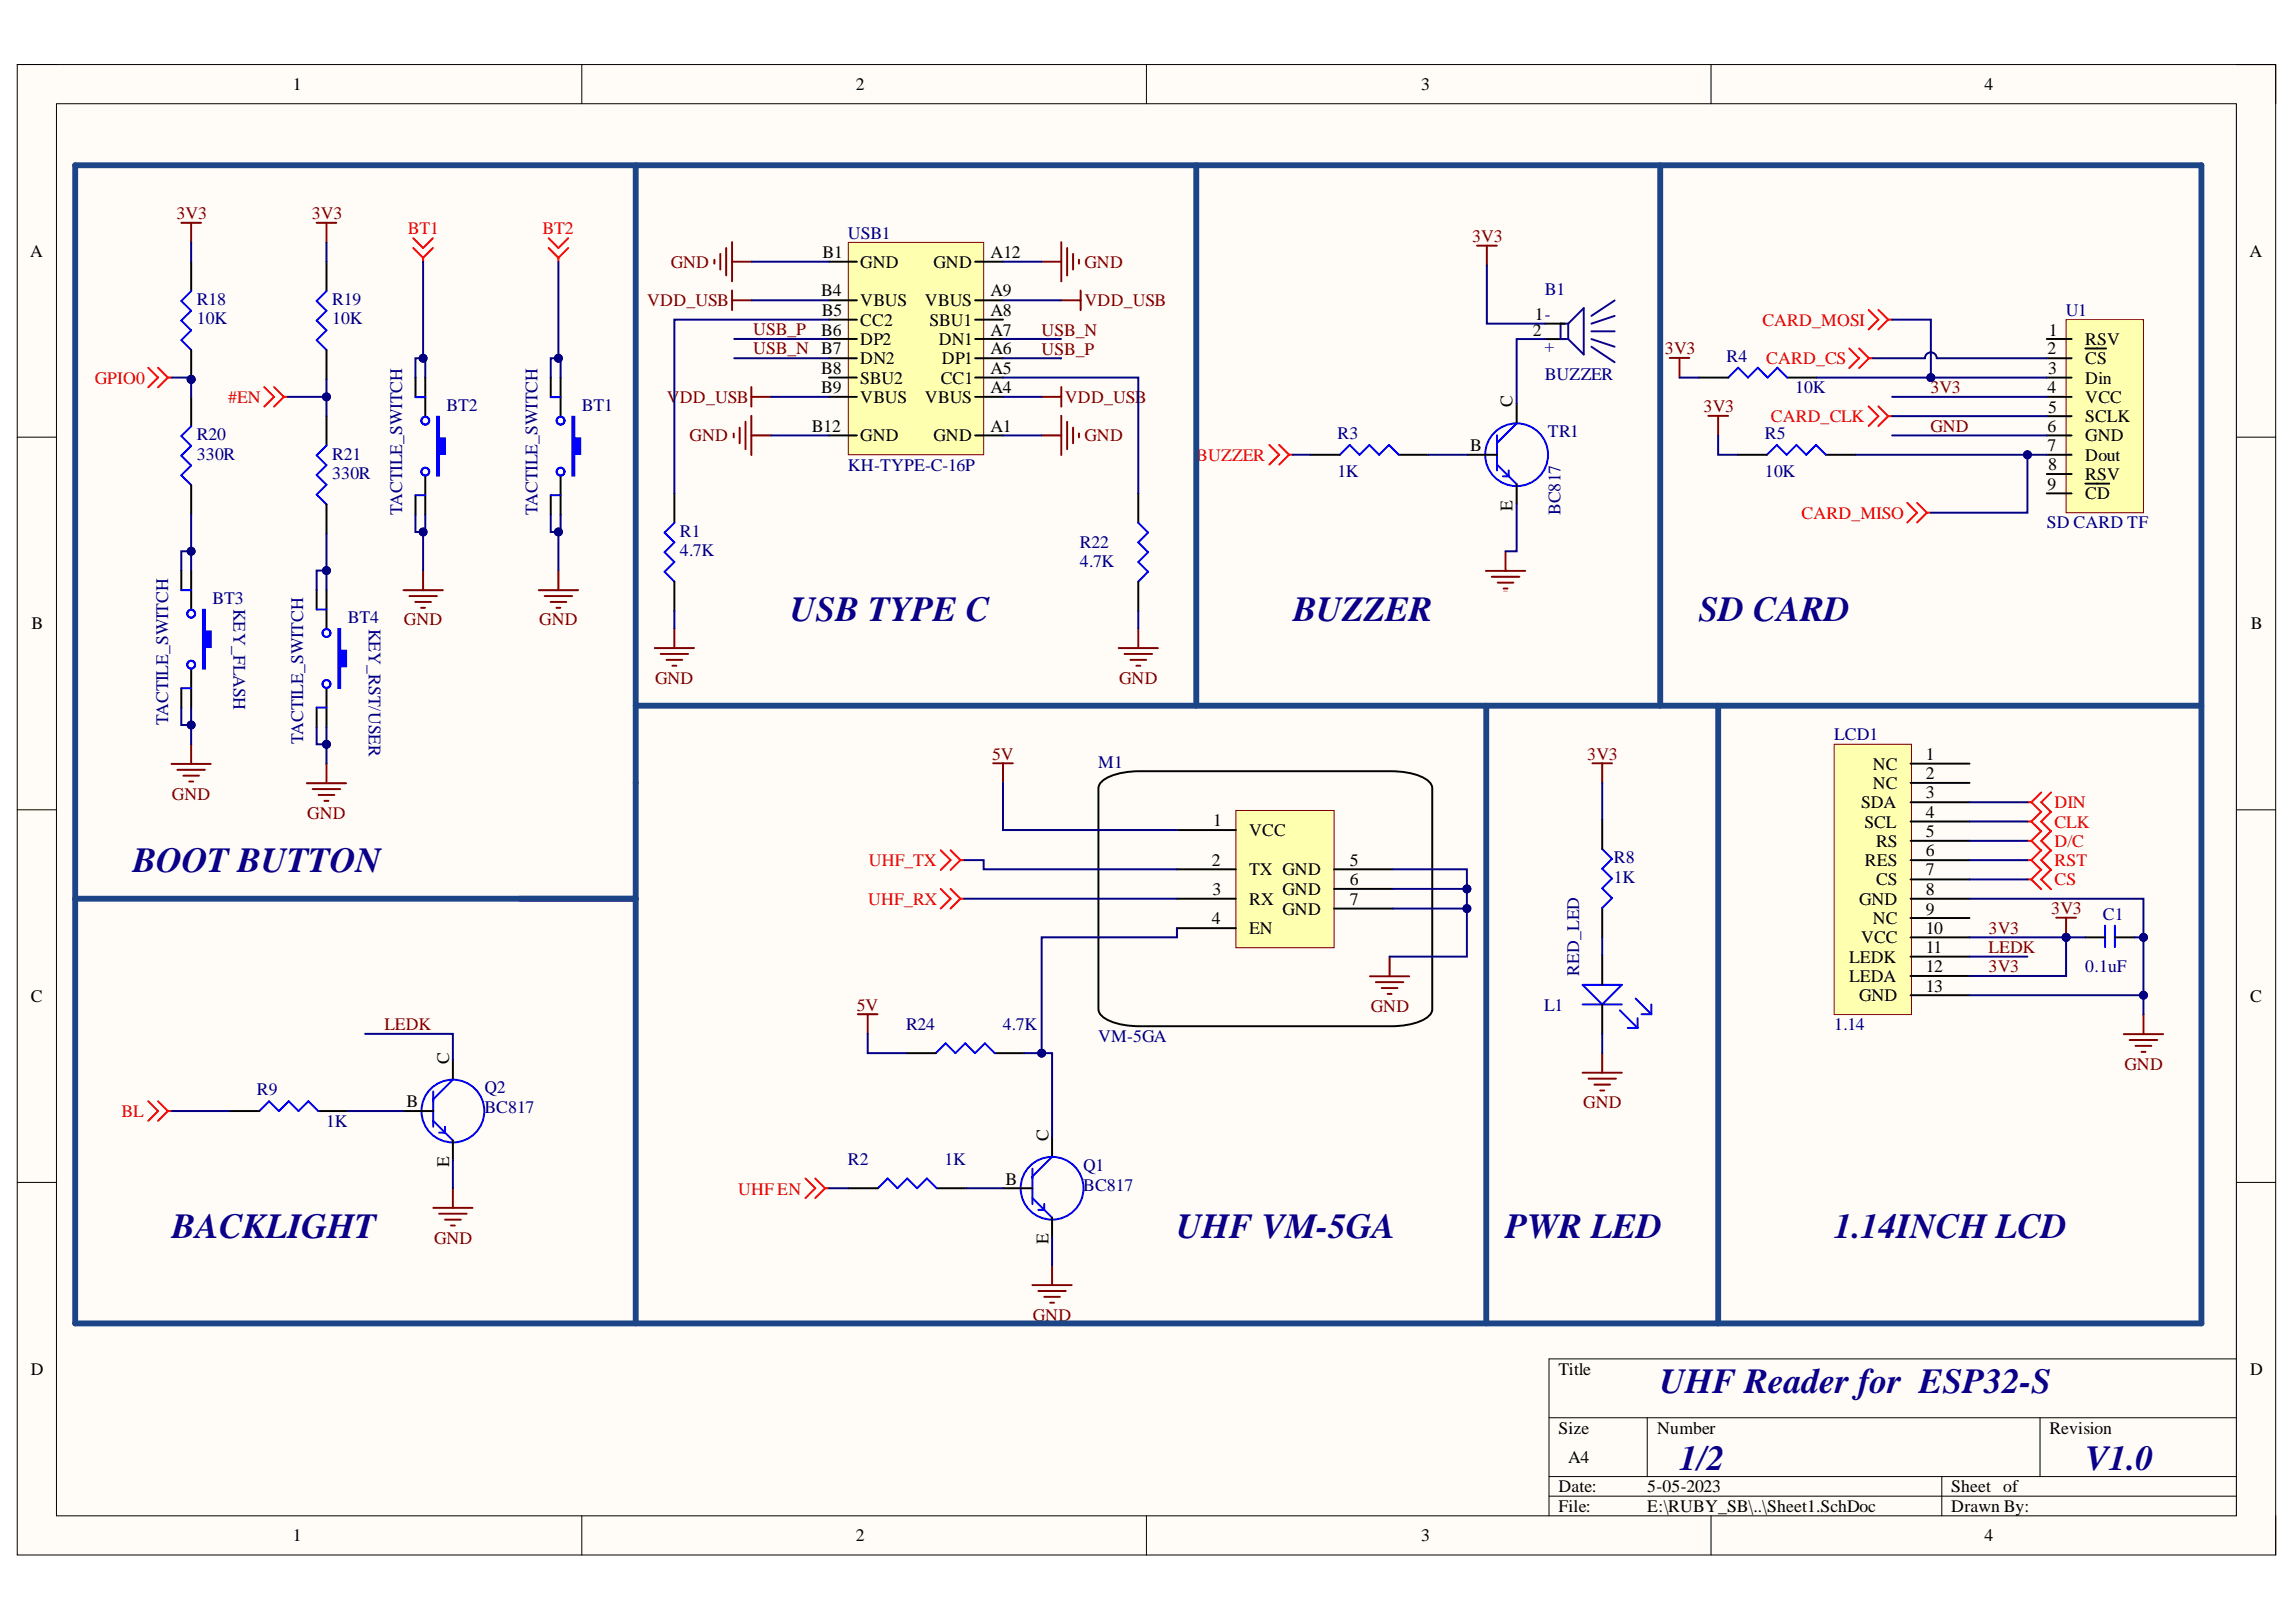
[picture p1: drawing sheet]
<svg xmlns="http://www.w3.org/2000/svg" width="297mm" height="210mm" viewBox="0 0 297 210" stroke-linecap="round" stroke-linejoin="round" font-family="sans-serif">
<defs><g id="words">
<g font-size="4.6" fill="#0c0087">
<text x="102.2" y="80.3">USB TYPE C</text>
<text x="167.3" y="80.3">BUZZER</text>
<text x="219.8" y="80.3">SD CARD</text>
<text x="17.2" y="112.9">BOOT BUTTON</text>
<text x="22.2" y="160.3">BACKLIGHT</text>
<text x="152.2" y="160.3">UHF VM-5GA</text>
<text x="194.8" y="160.3">PWR LED</text>
<text x="237.3" y="160.3">1.14INCH LCD</text>
<text x="214.7" y="180.3">UHF Reader for ESP32-S</text>
<text x="217.3" y="190.3">1/2</text>
<text x="269.8" y="190.3">V1.0</text>
</g>
<g font-size="2.3">
<text x="37.9" y="11.7">1</text>
<text x="110.7" y="11.7">2</text>
<text x="183.9" y="11.7">3</text>
<text x="256.8" y="11.7">4</text>
<text x="3.9" y="33.3">A</text>
<text x="106.4" y="33.4">B1</text>
<text x="111.3" y="34.6">GND</text>
<text x="120.8" y="34.6">GND</text>
<text x="128.1" y="33.4">A12</text>
<text x="291" y="33.3">A</text>
<text x="106.2" y="38.4">B4</text>
<text x="106.3" y="40.9">B5</text>
<text x="111.3" y="39.6">VBUS</text>
<text x="119.7" y="39.6">VBUS</text>
<text x="128.1" y="40.9">A8</text>
<text x="128.1" y="38.4">A9</text>
<text x="198.6" y="41.4">1</text>
<text x="106.2" y="43.4">B6</text>
<text x="111.3" y="42.2">CC2</text>
<text x="111.3" y="44.7">DP2</text>
<text x="111.3" y="47.1">DN2</text>
<text x="120.3" y="42.2">SBU1</text>
<text x="121.4" y="44.7">DN1</text>
<text x="121.9" y="47.1">DP1</text>
<text x="128.1" y="45.9">A6</text>
<text x="128.1" y="43.4">A7</text>
<text x="198.3" y="43.4">2</text>
<text x="264.9" y="45.9">2</text>
<text x="265" y="43.4">1</text>
<text x="269.8" y="47.1">CS</text>
<text x="269.8" y="44.7">RSV</text>
<text x="106.2" y="48.4">B8</text>
<text x="106.2" y="50.9">B9</text>
<text x="111.3" y="49.7">SBU2</text>
<text x="111.3" y="52.1">VBUS</text>
<text x="119.7" y="52.1">VBUS</text>
<text x="121.7" y="49.7">CC1</text>
<text x="128.1" y="50.9">A4</text>
<text x="128.1" y="48.4">A5</text>
<text x="195.7" y="52.7" transform="rotate(-90 195.7 52.7)">C</text>
<text x="264.9" y="50.9">4</text>
<text x="265" y="48.4">3</text>
<text x="265" y="53.4">5</text>
<text x="269.8" y="49.7">Din</text>
<text x="269.8" y="52.1">VCC</text>
<text x="105" y="55.8">B12</text>
<text x="111.3" y="57.1">GND</text>
<text x="120.8" y="57.1">GND</text>
<text x="128.1" y="55.8">A1</text>
<text x="190.2" y="58.4">B</text>
<text x="264.9" y="55.8">6</text>
<text x="264.9" y="58.4">7</text>
<text x="269.8" y="54.7">SCLK</text>
<text x="269.8" y="57.1">GND</text>
<text x="269.8" y="59.6">Dout</text>
<text x="264.9" y="63.4">9</text>
<text x="265" y="60.8">8</text>
<text x="269.8" y="62.2">RSV</text>
<text x="269.8" y="64.6">CD</text>
<text x="195.7" y="66.1" transform="rotate(-90 195.7 66.1)">E</text>
<text x="4.1" y="81.4">B</text>
<text x="291.2" y="81.4">B</text>
<text x="242.3" y="99.6">NC</text>
<text x="249.1" y="98.3">1</text>
<text x="249.1" y="100.9">2</text>
<text x="157" y="107">1</text>
<text x="240.8" y="104.6">SDA</text>
<text x="241.2" y="107.1">SCL</text>
<text x="242.3" y="102.1">NC</text>
<text x="249.1" y="103.3">3</text>
<text x="249.1" y="105.9">4</text>
<text x="156.8" y="112">2</text>
<text x="161.6" y="113.3">TX GND</text>
<text x="161.6" y="108.2">VCC</text>
<text x="174.6" y="112">5</text>
<text x="241.3" y="112.1">RES</text>
<text x="242.7" y="109.6">RS</text>
<text x="249.1" y="108.3">5</text>
<text x="249.1" y="110.8">6</text>
<text x="249.1" y="113.3">7</text>
<text x="156.8" y="119.6">4</text>
<text x="156.9" y="115.8">3</text>
<text x="161.6" y="117.1">RX</text>
<text x="165.9" y="115.8">GND</text>
<text x="165.9" y="118.4">GND</text>
<text x="174.6" y="114.6">6</text>
<text x="174.6" y="117.1">7</text>
<text x="240.5" y="117.1">GND</text>
<text x="242.3" y="119.6">NC</text>
<text x="242.7" y="114.6">CS</text>
<text x="249.1" y="115.8">8</text>
<text x="249.1" y="118.4">9</text>
<text x="161.6" y="120.9">EN</text>
<text x="239.2" y="124.6">LEDK</text>
<text x="240.8" y="122.1">VCC</text>
<text x="249.1" y="120.8">10</text>
<text x="249.1" y="123.3">11</text>
<text x="249.1" y="125.8">12</text>
<text x="4" y="129.7">C</text>
<text x="239.2" y="127.1">LEDA</text>
<text x="240.5" y="129.6">GND</text>
<text x="249.1" y="128.3">13</text>
<text x="291.1" y="129.7">C</text>
<text x="58.1" y="137.7" transform="rotate(-90 58.1 137.7)">C</text>
<text x="52.6" y="143.3">B</text>
<text x="135.7" y="147.7" transform="rotate(-90 135.7 147.7)">C</text>
<text x="58.1" y="151" transform="rotate(-90 58.1 151)">E</text>
<text x="130.1" y="153.3">B</text>
<text x="135.7" y="160.9" transform="rotate(-90 135.7 160.9)">E</text>
<text x="4" y="177.9">D</text>
<text x="201.6" y="177.9">Title</text>
<text x="291.1" y="177.9">D</text>
<text x="201.6" y="185.5">Size</text>
<text x="214.4" y="185.5">Number</text>
<text x="265.1" y="185.5">Revision</text>
<text x="202.9" y="189.3">A4</text>
<text x="201.6" y="193.1">Date:</text>
<text x="201.6" y="195.7">File:</text>
<text x="213.1" y="193.1">5-05-2023</text>
<text x="213.1" y="195.7">E:\RUBY_SB\..\Sheet1.SchDoc</text>
<text x="252.4" y="193.1">Sheet of</text>
<text x="252.4" y="195.7">Drawn By:</text>
<text x="37.9" y="199.5">1</text>
<text x="110.7" y="199.5">2</text>
<text x="183.9" y="199.5">3</text>
<text x="256.8" y="199.5">4</text>
</g>
<g font-size="2.3" fill="#800000">
<text x="22.8" y="28.4">3V3</text>
<text x="40.3" y="28.4">3V3</text>
<text x="86.8" y="34.6">GND</text>
<text x="140.3" y="34.6">GND</text>
<text x="190.5" y="31.3">3V3</text>
<text x="83.7" y="39.6">VDD_USB</text>
<text x="140.3" y="39.6">VDD_USB</text>
<text x="97.4" y="45.9">USB_N B7</text>
<text x="97.4" y="43.3">USB_P</text>
<text x="134.7" y="43.4">USB_N</text>
<text x="134.7" y="46">USB_P</text>
<text x="215.4" y="45.9">3V3</text>
<text x="86.3" y="52.1">V</text>
<text x="88" y="52.1">DD_USB</text>
<text x="137.8" y="52.1">VDD_USB</text>
<text x="220.4" y="53.3">3V3</text>
<text x="249.7" y="50.9">3V3</text>
<text x="89.2" y="57.1">GND</text>
<text x="140.3" y="57.1">GND</text>
<text x="249.7" y="55.8">GND</text>
<text x="52.3" y="80.9">GND</text>
<text x="69.8" y="80.9">GND</text>
<text x="84.7" y="88.5">GND</text>
<text x="144.8" y="88.5">GND</text>
<text x="128.4" y="98.3">5V</text>
<text x="205.3" y="98.3">3V3</text>
<text x="22.2" y="103.5">GND</text>
<text x="39.7" y="105.9">GND</text>
<text x="265.4" y="118.3">3V3</text>
<text x="257.3" y="120.8">3V3</text>
<text x="257.3" y="123.3">LEDK</text>
<text x="257.3" y="125.8">3V3</text>
<text x="110.9" y="130.8">5V</text>
<text x="177.3" y="130.9">GND</text>
<text x="49.7" y="133.3">LEDK</text>
<text x="204.8" y="143.4">GND</text>
<text x="274.9" y="138.5">GND</text>
<text x="56.2" y="160.9">GND</text>
<text x="133.6" y="170.9">GND</text>
</g>
<g font-size="2.3" fill="#f00">
<text x="52.8" y="30.3">BT1</text>
<text x="70.2" y="30.3">BT2</text>
<text x="228" y="42.2">CARD_MOSI</text>
<text x="228.5" y="47.1">CARD_CS</text>
<text x="12.3" y="49.7">GPIO0</text>
<text x="29.5" y="52.1">#EN</text>
<text x="154.8" y="59.6">BUZZER</text>
<text x="229.1" y="54.7">CARD_CLK</text>
<text x="233.1" y="67.2">CARD_MISO</text>
<text x="265.8" y="104.6">DIN</text>
<text x="265.8" y="107.1">CLK</text>
<text x="112.4" y="112.1">UHF_TX</text>
<text x="265.8" y="112.1">RST</text>
<text x="265.8" y="109.6">D/C</text>
<text x="112.3" y="117.1">UHF_RX</text>
<text x="265.8" y="114.6">CS</text>
<text x="15.7" y="144.5">BL</text>
<text x="95.5" y="154.6">UHF EN</text>
</g>
<g font-size="2.3" fill="#000080">
<text x="109.7" y="30.9">USB1</text>
<text x="25.5" y="39.5">R18</text>
<text x="25.5" y="42">10K</text>
<text x="43" y="39.5">R19</text>
<text x="43" y="42">10K</text>
<text x="199.8" y="38.2">B1</text>
<text x="200.6" y="40.4" transform="rotate(-180 200.6 40.4)">-</text>
<text x="267.2" y="40.9">U1</text>
<text x="201.1" y="44.4" transform="rotate(-180 201.1 44.4)">+</text>
<text x="223.4" y="46.9">R4</text>
<text x="57.8" y="53.2">BT2</text>
<text x="75.3" y="53.2">BT1</text>
<text x="199.8" y="49.2">BUZZER</text>
<text x="232.2" y="50.9">10K</text>
<text x="25.5" y="56.9">R20</text>
<text x="25.5" y="59.5">330R</text>
<text x="43" y="59.5">R21</text>
<text x="173" y="56.9">R3</text>
<text x="200.3" y="56.6">TR1</text>
<text x="228.3" y="56.9">R5</text>
<text x="43" y="62">330R</text>
<text x="109.7" y="60.9">KH-TYPE-C-16P</text>
<text x="173" y="61.7">1K</text>
<text x="228.3" y="61.7">10K</text>
<text x="52" y="66.7" transform="rotate(-90 52 66.7)">TACTILE_SWITCH</text>
<text x="69.5" y="66.7" transform="rotate(-90 69.5 66.7)">TACTILE_SWITCH</text>
<text x="88" y="69.4">R1</text>
<text x="88" y="72">4.7K</text>
<text x="139.7" y="70.9">R22</text>
<text x="201.9" y="66.7" transform="rotate(-90 201.9 66.7)">BC817</text>
<text x="264.8" y="68.3">SD CARD TF</text>
<text x="139.7" y="73.3">4.7K</text>
<text x="27.5" y="78.1">BT3</text>
<text x="30.2" y="78.8" transform="rotate(90 30.2 78.8)">KEY_FLASH</text>
<text x="45" y="80.7">BT4</text>
<text x="47.7" y="81.4" transform="rotate(90 47.7 81.4)">KEY_RST/USER</text>
<text x="21.7" y="93.9" transform="rotate(-90 21.7 93.9)">TACTILE_SWITCH</text>
<text x="237.3" y="95.8">LCD1</text>
<text x="39.2" y="96.3" transform="rotate(-90 39.2 96.3)">TACTILE_SWITCH</text>
<text x="142.1" y="99.4">M1</text>
<text x="208.8" y="111.7">R8</text>
<text x="208.8" y="114.2">1K</text>
<text x="272.1" y="119">C1</text>
<text x="269.8" y="125.8">0.1uF</text>
<text x="199.8" y="130.8">L1</text>
<text x="204.3" y="126.3" transform="rotate(-90 204.3 126.3)">RED_LED</text>
<text x="117.2" y="133.3">R24</text>
<text x="129.7" y="133.3">4.7K</text>
<text x="142.1" y="134.8">VM-5GA</text>
<text x="237.3" y="133.3">1.14</text>
<text x="33.2" y="141.8">R9</text>
<text x="62.7" y="141.5">Q2</text>
<text x="42.2" y="145.8">1K</text>
<text x="62.7" y="144">BC817</text>
<text x="109.7" y="150.8">R2</text>
<text x="122.2" y="150.8">1K</text>
<text x="140.1" y="151.6">Q1</text>
<text x="140.1" y="154.1">BC817</text>
</g>
<text font-size=".3" fill="#800000" x="194.5" y="76.6">GND</text>
</g></defs>
<path d="M2.2 8.4h292.2v192.8h-292.2z" fill-rule="evenodd" fill="#fffcf8"/>
<path d="M2.2 8.4h292.2v192.8h-292.2z" fill="none" stroke="#000" stroke-width=".13"/>
<path d="M7.3 13.4h282v182.8h-282z" fill-rule="evenodd" fill="#fffcf8"/>
<g fill="none" stroke="#000" stroke-width=".13">
<path d="M2.2 8.3h5.1M7.3 13.4h282v182.8h-282zM75.3 8.3v5.1M148.3 8.3v5.1M221.4 8.4v5M289.3 8.4h5.1v5M2.2 56.6h5.1M289.3 56.6h5.1M2.2 104.8h5.1M289.3 104.8h5.1M2.2 153h5.1M289.3 153h5.1"/>
<path d="M289.3 175.9h-88.9v20.3M75.3 196.2v5M148.3 196.2v5M200.4 183.5h88.9M200.4 191.1h88.9M200.4 193.6h88.9M213.1 183.5v7.6M221.4 196.2v5M251.2 191.1v5.1M263.9 183.5v7.6M294.4 196.2v5"/>
</g>
<path d="M159.9 104.9h12.7v17.7h-12.7z" fill-rule="evenodd" fill="#ffffb0"/>
<path d="M159.9 104.9h12.7v17.7h-12.7z" fill="none" stroke="#800000" stroke-width=".13"/>
<g fill="none" stroke="#000" stroke-width=".25">
<path d="M142.5 101.1a7.6 7.6 0 0 1 4.9-1.3h32.6a7.6 7.6 0 0 1 4.9 1.3l.3 .5 .1 .4v28.6a2.05 2.05 0 0 1-1.6 1.6 10.2 10.2 0 0 1-3.7 .6h-32.6a7.6 7.6 0 0 1-4.9-1.3l-.3-.4-.1-.5v-28.6l.1-.4zM152.3 112.5h7.6M152.3 116.3h7.6M152.3 107.4h7.6M172.6 112.5h7.6M172.6 115h7.6M172.6 117.6h7.6M152.3 120.1h7.6M269.8 121.3h2.5M273.6 121.3h2.6M109.8 153.8h3.8M121.2 153.8h3.8"/>
<path d="M129.8 153.8h3.8M136.1 147.2v2.5M136.1 157.6v2.5"/>
</g>
<g fill="none" stroke="#00f" stroke-width=".25">
<path d="M272.3 119.8v2.8M273.6 119.8v2.8M113.6 153.8l1.2-1.3 1.3 1.3 1.3-1.3 1.2 1.3 1.3-1.3 1.3 1.3M133.6 155l2.5 2.6M133.6 151.2v4.6M135.1 155.8v.8h-.8M136.1 149.7l-2.5 2.6"/>
<circle cx="136.1" cy="153.8" r="4.1"/>
</g>
<g fill="none" stroke="#800000" stroke-width=".25">
<path d="M177.2 126.3h5.1M178 127.1h3.6M178.8 127.9h2M179.5 128.6h.5M179.8 123.8v2.5M274.8 133.8h5M275.5 134.6h3.6M276.3 135.3h2M277.1 136.1h.5M277.3 131.3v2.5M133.6 166.3h5.1M134.3 167.1h3.6"/>
<path d="M135.1 167.8h2M135.9 168.6h.5M136.1 163.8v2.5"/>
</g>
<path d="M9.7 21.4h275.1v149.9h-275.1zM82.2 91.3h202.6M192.3 91.3v80M82.2 101.3v15h-72.5" fill="none" stroke="#1c4587" stroke-width=".76"/>
<path d="M237.3 96.3h10v35h-10z" fill-rule="evenodd" fill="#ffffb0"/>
<path d="M237.3 96.3h10v35h-10z" fill="none" stroke="#800000" stroke-width=".13"/>
<g fill="none" stroke="#000" stroke-width=".25">
<path d="M55 48.9v5M55 61.5v5.1M247.2 98.8h7.6M247.2 101.3h7.6M247.2 103.8h7.6M247.2 106.3h7.6M247.2 108.8h7.6M247.2 111.3h7.6M247.2 113.8h7.6M247.2 116.3h7.6M247.2 118.8h7.6M58.6 137.2v2.5"/>
<path d="M247.2 121.3h7.6M247.2 123.8h7.6M247.2 126.3h7.6M247.2 128.8h7.6M29.7 143.8h3.8M41.2 143.8h3.8M52.2 143.8h3.8M58.6 147.6v2.5"/>
</g>
<g fill="none" stroke="#00f" stroke-width=".25">
<path d="M58.6 139.7l-2.6 2.6M33.5 143.8l1.3-1.3 1.3 1.3 1.3-1.3 1.2 1.3 1.3-1.3 1.3 1.3M56 145l2.6 2.6M56 141.2v4.6M57.6 145.8v.8h-.8"/>
<circle cx="58.6" cy="143.8" r="4.1"/>
</g>
<path d="M52.2 76.4h5.1M53 77.1h3.5M53.7 77.9h2.1M54.5 78.7h.5M54.7 73.8v2.6M56 156.3h5.1M56.8 157.1h3.6M57.6 157.8h2M58.3 158.6h.5M58.6 153.8v2.5" fill="none" stroke="#800000" stroke-width=".25"/>
<path d="M56.5 53.9h.3v2.8h.8v2.1h-.8v2.7h-.3z" fill-rule="evenodd" fill="#00f"/>
<g fill="none" stroke="#00f" stroke-width=".25">
<path d="M53.7 51.4h1.3M56.5 53.9h.3v2.8h.8v2.1h-.8v2.7h-.3zM53.7 64.1h1.3"/>
<circle cx="55" cy="54.4" r=".51"/>
<circle cx="55" cy="61" r=".51"/>
</g>
<path d="M53.7 48.9v2.5M53.7 64.1v2.5" fill="none" stroke="#000" stroke-width=".25"/>
<path d="M267.3 41.4h10v25h-10z" fill-rule="evenodd" fill="#ffffb0"/>
<path d="M267.3 41.4h10v25h-10z" fill="none" stroke="#800000" stroke-width=".13"/>
<g fill="none" stroke="#000" stroke-width=".25">
<path d="M72.5 48.9v5M219.8 48.9h3.8M224.8 58.9h3.8M231.2 48.9h3.8M236.2 58.9h3.8M264.8 48.9h3.2M264.8 51.4h3.2M264.8 53.9h3.2M264.8 56.4h3.2M264.8 58.9h3.2M264.8 46.4h3.2M264.8 43.9h3.2"/>
<path d="M269.8 45.1h2.7M72.5 61.5v5.1M264.8 61.3h3.2M264.8 63.8h3.2M269.8 62.6h3.1"/>
</g>
<path d="M223.6 48.9l1.3-1.3 1.2 1.3 1.3-1.3 1.3 1.3 1.2-1.3 1.3 1.3M228.6 58.9l1.3-1.3 1.2 1.3 1.3-1.3 1.3 1.3 1.2-1.3 1.3 1.3" fill="none" stroke="#00f" stroke-width=".25"/>
<path d="M216 46.3h2.6M217.3 46.3v2.6M221 53.8h2.6M222.3 53.8v2.6M69.7 76.4h5.1M70.5 77.1h3.5M71.2 77.9h2.1M72 78.7h.5M72.2 73.8v2.6" fill="none" stroke="#800000" stroke-width=".25"/>
<g fill="none" stroke="#f00" stroke-width=".25">
<path d="M164.2 57.6l1.3 1.2-1.3 1.3M165.5 57.6l1.3 1.2M166.8 58.8l-1.3 1.3M166.8 58.8h.5M239.2 45.1l1.3 1.3-1.3 1.2M240.5 45.1l1.3 1.3M241.7 40.1l1.3 1.3-1.3 1.2M241.7 52.6l1.3 1.3-1.3 1.2M241.8 46.4l-1.3 1.2M241.8 46.4h.5M243 40.1l1.3 1.3M243 52.6l1.3 1.3"/>
<path d="M244.3 41.4l-1.3 1.2M244.3 41.4h.5M244.3 53.9l-1.3 1.2M244.3 53.9h.5M246.7 65.1l1.3 1.3-1.3 1.2M248 65.1l1.3 1.3M249.3 66.4l-1.3 1.2M249.3 66.4h.5"/>
</g>
<path d="M74 53.9h.3v2.8h.8v2.1h-.8v2.7h-.3z" fill-rule="evenodd" fill="#00f"/>
<g fill="none" stroke="#00f" stroke-width=".25">
<path d="M71.3 51.4h1.2M74 53.9h.3v2.8h.8v2.1h-.8v2.7h-.3zM71.3 64.1h1.2"/>
<circle cx="72.5" cy="54.4" r=".51"/>
<circle cx="72.5" cy="61" r=".51"/>
</g>
<path d="M71.3 48.9v2.5M71.3 64.1v2.5" fill="none" stroke="#000" stroke-width=".25"/>
<path d="M214.8 21.4v69.9" fill="none" stroke="#1c4587" stroke-width=".76"/>
<path d="M94.7 37.6v2.5M94.7 38.9h2.6M97.2 50.1v2.5M97.2 51.4h2.6M134.8 56.4h2.5M137.3 53.8v5.1M138.1 54.6v3.5M138.8 55.3v2.1M139.6 56.1v.5" fill="none" stroke="#800000" stroke-width=".25"/>
<path d="M109.8 31.4h17.5v27.4h-17.5z" fill-rule="evenodd" fill="#ffffb0"/>
<path d="M109.8 31.4h17.5v27.4h-17.5z" fill="none" stroke="#800000" stroke-width=".13"/>
<g fill="none" stroke="#000" stroke-width=".25">
<path d="M107.3 33.9h3.6M107.3 38.9h3.6M126.2 33.9h3.6M126.2 38.9h3.6M107.3 41.4h3.6M107.3 43.9h3.6M107.3 46.4h3.6M107.3 48.9h3.6M107.3 51.4h3.6M107.3 56.4h3.6M126.2 41.4h3.6M126.2 43.9h3.6"/>
<path d="M126.2 46.4h3.6M126.2 48.9h3.6M126.2 51.4h3.6M126.2 56.4h3.6M207.3 106.1v3.8M207.3 117.5v3.8M207.3 123.6v3.9M207.3 130v3.8"/>
</g>
<path d="M137.3 38.9h2.5M139.8 37.6v2.5M134.8 51.4h2.5M137.3 50.1v2.5M266 118.8h2.6M267.3 118.8v2.5M204.7 138.8h5.1M205.5 139.6h3.6M207.3 136.3v2.5M206.3 140.4h2M207 141.1h.5" fill="none" stroke="#800000" stroke-width=".25"/>
<path d="M154.8 21.4v69.9M222.3 91.3v80" fill="none" stroke="#1c4587" stroke-width=".76"/>
<path d="M207.3 109.9l1.3 1.2-1.3 1.3 1.3 1.3-1.3 1.3 1.3 1.2-1.3 1.3M204.7 127.5h5.1l-2.5 2.5zM204.7 130h5.1M209.6 130.7l2.3 2.3M210.6 133h1.3M211.6 129.2l2 2.1M211.9 131.8v1.2M212.4 131.3h1.2M213.6 130v1.3" fill="none" stroke="#00f" stroke-width=".25"/>
<g fill="none" stroke="#f00" stroke-width=".25">
<path d="M53.5 30.8l1.2 1.3 1.3-1.3M53.5 32.1l1.2 1.3M54.7 33.4v.5M56 32.1l-1.3 1.3M71 30.8l1.2 1.3 1.3-1.3M71 32.1l1.2 1.3M72.2 33.4v.5M73.5 32.1l-1.3 1.3M121.7 110l1.3 1.3-1.3 1.3M121.7 115l1.3 1.3-1.3 1.3M123 110l1.2 1.3M123 115l1.2 1.3"/>
<path d="M124.2 111.3l-1.2 1.3M124.2 111.3h.6M124.2 116.3l-1.2 1.3M124.2 116.3h.6M262.3 111.3h.5M262.3 103.8h.5M262.3 106.3h.5M262.3 113.8h.5M262.8 103.8l1.3 1.3M262.8 106.3l1.3 1.3M262.8 111.3l1.3 1.3M262.8 113.8l1.3 1.3"/>
<path d="M264.1 102.5l-1.3 1.3M264.1 105l-1.3 1.3M264.1 110l-1.3 1.3M264.1 112.5l-1.3 1.3M265.3 102.5l-1.2 1.3 1.2 1.3M265.3 105l-1.2 1.3 1.2 1.3M265.3 110l-1.2 1.3 1.2 1.3M265.3 112.5l-1.2 1.3 1.2 1.3M19.2 142.5l1.3 1.3-1.3 1.2M20.5 142.5l1.2 1.3M21.7 143.8l-1.2 1.2M21.7 143.8h.5"/>
<path d="M104.2 152.5l1.3 1.3-1.3 1.2M105.5 152.5l1.2 1.3M106.7 153.8l-1.2 1.2M106.7 153.8h.6"/>
</g>
<circle cx="267.3" cy="121.3" r=".51" fill="#000080"/>
<circle cx="267.3" cy="121.3" r=".51" fill="none" stroke="#000080" stroke-width=".13"/>
<g fill="none" stroke="#800000" stroke-width=".25">
<path d="M41 28.8h2.5M42.2 28.8v2.6M92.4 33.6v.5M93.2 32.9v2M93.9 32.1v3.5M94.7 33.9h2.6M94.7 31.3v5.1M134.8 33.9h2.5M137.3 31.3v5.1M138.1 32.1v3.5M138.8 32.9v2M139.6 33.6v.5"/>
<path d="M94.9 56.1v.5M95.7 55.3v2.1M96.4 54.6v3.5M97.2 53.8v5.1M97.2 56.4h2.6M42.2 98.8v2.6M128.5 98.8h2.5M129.8 98.8v2.5M39.7 101.4h5.1M40.5 102.1h3.5M41.2 102.9h2.1M42 103.6h.5"/>
</g>
<path d="M262.3 108.8h.5M262.8 108.8l1.3 1.3M264.1 107.5l-1.3 1.3M265.3 107.5l-1.2 1.3 1.2 1.3" fill="none" stroke="#f00" stroke-width=".25"/>
<path d="M42.2 37.7l-1.2 1.2 1.2 1.3-1.2 1.3 1.2 1.3-1.2 1.2 1.2 1.3M42.2 57.7l-1.2 1.2 1.2 1.3-1.2 1.3 1.2 1.2-1.2 1.3 1.2 1.3" fill="none" stroke="#00f" stroke-width=".25"/>
<path d="M42.2 33.9v3.8M42.2 45.3v3.8M42.2 53.9v3.8M42.2 65.3v3.8M42.2 76.3v5.1M42.2 89v5.1" fill="none" stroke="#000" stroke-width=".25"/>
<path d="M43.8 81.4h.2v2.8h.8v2h-.8v2.8h-.2z" fill-rule="evenodd" fill="#00f"/>
<g fill="none" stroke="#00f" stroke-width=".25">
<path d="M24.7 55.2l-1.2 1.2 1.2 1.3-1.2 1.3 1.2 1.2-1.2 1.3 1.2 1.3M41 78.9h1.2M41 91.6h1.2M43.8 81.4h.2v2.8h.8v2h-.8v2.8h-.2z"/>
<circle cx="42.2" cy="88.5" r=".51"/>
<circle cx="42.2" cy="81.9" r=".51"/>
</g>
<path d="M24.7 51.4v3.8M24.7 62.8v3.8M24.7 73.8v5.1M41 76.3v2.6M24.7 86.5v5.1M41 91.6v2.5" fill="none" stroke="#000" stroke-width=".25"/>
<path d="M34.2 50.1l1.3 1.3-1.3 1.2M35.5 50.1l1.2 1.3M36.7 51.4l-1.2 1.2M36.7 51.4h.5" fill="none" stroke="#f00" stroke-width=".25"/>
<path d="M22.2 98.9h5.1M23 99.6h3.5M24.7 96.3v2.6M23.7 100.4h2M24.5 101.1h.5" fill="none" stroke="#800000" stroke-width=".25"/>
<path d="M26.3 78.9h.2v2.8h.8v2h-.8v2.8h-.2z" fill-rule="evenodd" fill="#00f"/>
<g fill="none" stroke="#00f" stroke-width=".25">
<path d="M23.5 76.4h1.2M26.3 78.9h.2v2.8h.8v2h-.8v2.8h-.2zM23.5 89.1h1.2"/>
<circle cx="24.7" cy="79.4" r=".51"/>
<circle cx="24.7" cy="86" r=".51"/>
</g>
<path d="M23.5 73.8v2.6M23.5 89.1v2.5" fill="none" stroke="#000" stroke-width=".25"/>
<path d="M19.2 47.6l1.3 1.3-1.3 1.2M20.5 47.6l1.2 1.3M21.7 48.9l-1.2 1.2M21.7 48.9h.5" fill="none" stroke="#f00" stroke-width=".25"/>
<path d="M23.5 28.8h2.5M24.7 28.8v2.6" fill="none" stroke="#800000" stroke-width=".25"/>
<circle cx="24.7" cy="49.1" r=".51" fill="#000080"/>
<circle cx="24.7" cy="49.1" r=".51" fill="none" stroke="#000080" stroke-width=".13"/>
<path d="M24.7 40.2l-1.2 1.3 1.2 1.3-1.2 1.2 1.2 1.3" fill="none" stroke="#00f" stroke-width=".25"/>
<path d="M24.7 33.9v3.8M24.7 45.3v3.8" fill="none" stroke="#000" stroke-width=".25"/>
<circle cx="24.7" cy="49.1" r=".51" fill="#000080"/>
<circle cx="24.7" cy="49.1" r=".51" fill="none" stroke="#000080" stroke-width=".13"/>
<g fill="none" stroke="#00f" stroke-width=".25">
<path d="M24.7 37.7l-1.2 1.2 1.2 1.3M173.3 58.9l1.3-1.3 1.3 1.3 1.3-1.3 1.2 1.3 1.3-1.3 1.3 1.3M193.7 56.3v4.6M196.2 54.8l-2.5 2.5M87.2 67.7l-1.2 1.2 1.2 1.3-1.2 1.3 1.2 1.2-1.2 1.3 1.2 1.3M147.3 67.7l1.2 1.2-1.2 1.3 1.2 1.3-1.2 1.2 1.2 1.3-1.2 1.3M193.7 60.1l2.5 2.6M195.2 60.9v.7h-.8"/>
<circle cx="196.2" cy="58.8" r="4.1"/>
</g>
<path d="M169.5 58.9h3.8M181 58.9h3.8M189.9 58.9h3.8M196.2 52.3v2.5M199.9 43.9h2.5M199.9 41.9h2.5M87.2 63.8v3.9M87.2 75.3v3.8M147.3 63.8v3.9M147.3 75.3v3.8M196.2 62.7v2.5" fill="none" stroke="#000" stroke-width=".25"/>
<g fill="none" stroke="#800000" stroke-width=".25">
<path d="M191.1 31.8h2.5M192.4 31.8v2.5M192.2 73.9h5.1M193 74.6h3.6M193.8 75.4h2M194.5 76.2h.5M194.8 71.3v2.6M84.7 83.9h5.1M85.5 84.6h3.5M86.2 85.4h2.1M87 86.2h.5M87.2 81.3v2.6"/>
<path d="M144.7 83.9h5.1M145.5 84.6h3.5M146.2 85.4h2.1M147 86.2h.5M147.3 81.3v2.6M206 98.8h2.6M207.3 98.8v2.5"/>
</g>
<path d="M208.9 38.9l-3 2M202.9 41.9v2M202.9 41.9h-1v2h1M202.9 41.9l2-2v6l-2-2M205.9 42.9h3M205.9 43.9l3 1M205.9 44.9l3 2M208.9 40.9l-3 1" fill="none" stroke="#0c0087" stroke-width=".25"/>
<path d="M67.2 116.3h15v55" fill="none" stroke="#1c4587" stroke-width=".76"/>
<path d="M180.2 112.5h9.6v2.5M125 153.8h4.8M136.1 160.1v3.7" fill="none" stroke="#000080" stroke-width=".25"/>
<circle cx="189.8" cy="115" r=".51" fill="#000080"/>
<circle cx="189.8" cy="115" r=".51" fill="none" stroke="#000080" stroke-width=".13"/>
<path d="M180.2 117.6h9.6v6.2h-10" fill="none" stroke="#000080" stroke-width=".25"/>
<circle cx="189.8" cy="117.6" r=".51" fill="#000080"/>
<circle cx="189.8" cy="117.6" r=".51" fill="none" stroke="#000080" stroke-width=".13"/>
<path d="M180.2 115h9.6v2.6" fill="none" stroke="#000080" stroke-width=".25"/>
<circle cx="189.8" cy="115" r=".51" fill="#000080"/>
<circle cx="189.8" cy="115" r=".51" fill="none" stroke="#000080" stroke-width=".13"/>
<circle cx="189.8" cy="117.6" r=".51" fill="#000080"/>
<circle cx="189.8" cy="117.6" r=".51" fill="none" stroke="#000080" stroke-width=".13"/>
<path d="M82.2 21.4v79.9" fill="none" stroke="#1c4587" stroke-width=".76"/>
<path d="M254.8 106.3h7.5M254.8 108.8h7.5M254.8 111.3h7.5M254.8 113.8h7.5M254.8 123.8h7.5M267.3 121.3v5h-12.5" fill="none" stroke="#000080" stroke-width=".25"/>
<circle cx="267.3" cy="121.3" r=".51" fill="#000080"/>
<circle cx="267.3" cy="121.3" r=".51" fill="none" stroke="#000080" stroke-width=".13"/>
<path d="M276.2 121.3h1.1" fill="none" stroke="#000080" stroke-width=".25"/>
<circle cx="277.3" cy="121.3" r=".51" fill="#000080"/>
<circle cx="277.3" cy="121.3" r=".51" fill="none" stroke="#000080" stroke-width=".13"/>
<path d="M254.8 128.8h22.5v2.5" fill="none" stroke="#000080" stroke-width=".25"/>
<circle cx="277.3" cy="128.8" r=".51" fill="#000080"/>
<circle cx="277.3" cy="128.8" r=".51" fill="none" stroke="#000080" stroke-width=".13"/>
<path d="M54.7 46.4h-1v2.5M254.8 103.8h7.5M47.2 133.8h11.4v3.4M45 143.8h7.2M58.6 150.1v3.7" fill="none" stroke="#000080" stroke-width=".25"/>
<circle cx="54.7" cy="46.4" r=".51" fill="#000080"/>
<circle cx="54.7" cy="46.4" r=".51" fill="none" stroke="#000080" stroke-width=".13"/>
<path d="M54.7 33.9v12.5h.3v2.5" fill="none" stroke="#000080" stroke-width=".25"/>
<circle cx="54.7" cy="46.4" r=".51" fill="#000080"/>
<circle cx="54.7" cy="46.4" r=".51" fill="none" stroke="#000080" stroke-width=".13"/>
<path d="M53.7 66.6v2.2h1" fill="none" stroke="#000080" stroke-width=".25"/>
<circle cx="54.7" cy="68.8" r=".51" fill="#000080"/>
<circle cx="54.7" cy="68.8" r=".51" fill="none" stroke="#000080" stroke-width=".13"/>
<path d="M55 66.6v2.2h-.3v5" fill="none" stroke="#000080" stroke-width=".25"/>
<circle cx="54.7" cy="68.8" r=".51" fill="#000080"/>
<circle cx="54.7" cy="68.8" r=".51" fill="none" stroke="#000080" stroke-width=".13"/>
<path d="M217.3 48.9h2.5M222.3 56.4v2.5h2.5M244.8 41.4h5v7.5M244.8 56.4h20M244.8 53.9h20M244.8 51.4h20" fill="none" stroke="#000080" stroke-width=".25"/>
<circle cx="249.8" cy="48.9" r=".51" fill="#000080"/>
<circle cx="249.8" cy="48.9" r=".51" fill="none" stroke="#000080" stroke-width=".13"/>
<path d="M262.3 58.9v7.5h-12.5" fill="none" stroke="#000080" stroke-width=".25"/>
<circle cx="262.3" cy="58.9" r=".51" fill="#000080"/>
<circle cx="262.3" cy="58.9" r=".51" fill="none" stroke="#000080" stroke-width=".13"/>
<path d="M72.2 46.4h-.9v2.5M242.3 46.4h6.7a.77 .77 0 0 1 .8-.8 .77 .77 0 0 1 .8 .8h14.2" fill="none" stroke="#000080" stroke-width=".25"/>
<circle cx="72.2" cy="46.4" r=".51" fill="#000080"/>
<circle cx="72.2" cy="46.4" r=".51" fill="none" stroke="#000080" stroke-width=".13"/>
<path d="M72.2 33.9v12.5h.3v2.5" fill="none" stroke="#000080" stroke-width=".25"/>
<circle cx="72.2" cy="46.4" r=".51" fill="#000080"/>
<circle cx="72.2" cy="46.4" r=".51" fill="none" stroke="#000080" stroke-width=".13"/>
<path d="M71.3 66.6v2.2h.9" fill="none" stroke="#000080" stroke-width=".25"/>
<circle cx="72.2" cy="68.8" r=".51" fill="#000080"/>
<circle cx="72.2" cy="68.8" r=".51" fill="none" stroke="#000080" stroke-width=".13"/>
<path d="M72.5 66.6v2.2h-.3v5" fill="none" stroke="#000080" stroke-width=".25"/>
<circle cx="72.2" cy="68.8" r=".51" fill="#000080"/>
<circle cx="72.2" cy="68.8" r=".51" fill="none" stroke="#000080" stroke-width=".13"/>
<g fill="none" stroke="#000080" stroke-width=".25">
<path d="M97.3 38.9h10M97.3 33.9h10M129.8 38.9h7.5M129.8 33.9h5M95 43.9h12.3M95 46.4h12.3M99.8 51.4h7.5M99.8 56.4h7.5M129.8 46.4h7.5M129.8 51.4h5M129.8 56.4h5M129.8 43.9h7.5"/>
<path d="M41 94.1v2.2h1.2M124.8 111.3h2.5v1.2h25M124.8 116.3h27.5M129.8 101.3v6.1h22.5M207.3 101.3v4.8M207.3 121.3v2.3M207.3 133.8v2.5M22.2 143.8h7.5M107.3 153.8h2.5"/>
</g>
<circle cx="42.2" cy="96.3" r=".51" fill="#000080"/>
<circle cx="42.2" cy="96.3" r=".51" fill="none" stroke="#000080" stroke-width=".13"/>
<path d="M42.2 49.1v2.3h-5" fill="none" stroke="#000080" stroke-width=".25"/>
<circle cx="42.2" cy="51.4" r=".51" fill="#000080"/>
<circle cx="42.2" cy="51.4" r=".51" fill="none" stroke="#000080" stroke-width=".13"/>
<path d="M42.2 51.4v2.5" fill="none" stroke="#000080" stroke-width=".25"/>
<circle cx="42.2" cy="51.4" r=".51" fill="#000080"/>
<circle cx="42.2" cy="51.4" r=".51" fill="none" stroke="#000080" stroke-width=".13"/>
<path d="M42.2 31.4v2.5M42.2 73.8h-1.2v2.5" fill="none" stroke="#000080" stroke-width=".25"/>
<circle cx="42.2" cy="73.8" r=".51" fill="#000080"/>
<circle cx="42.2" cy="73.8" r=".51" fill="none" stroke="#000080" stroke-width=".13"/>
<path d="M42.2 94.1v4.7" fill="none" stroke="#000080" stroke-width=".25"/>
<circle cx="42.2" cy="96.3" r=".51" fill="#000080"/>
<circle cx="42.2" cy="96.3" r=".51" fill="none" stroke="#000080" stroke-width=".13"/>
<path d="M42.2 69.1v7.2" fill="none" stroke="#000080" stroke-width=".25"/>
<circle cx="42.2" cy="73.8" r=".51" fill="#000080"/>
<circle cx="42.2" cy="73.8" r=".51" fill="none" stroke="#000080" stroke-width=".13"/>
<path d="M24.7 71.3v2.5" fill="none" stroke="#000080" stroke-width=".25"/>
<circle cx="24.7" cy="71.3" r=".51" fill="#000080"/>
<circle cx="24.7" cy="71.3" r=".51" fill="none" stroke="#000080" stroke-width=".13"/>
<path d="M23.5 91.6v2.2h1.2" fill="none" stroke="#000080" stroke-width=".25"/>
<circle cx="24.7" cy="93.8" r=".51" fill="#000080"/>
<circle cx="24.7" cy="93.8" r=".51" fill="none" stroke="#000080" stroke-width=".13"/>
<path d="M24.7 66.6v4.7h-1.2v2.5" fill="none" stroke="#000080" stroke-width=".25"/>
<circle cx="24.7" cy="71.3" r=".51" fill="#000080"/>
<circle cx="24.7" cy="71.3" r=".51" fill="none" stroke="#000080" stroke-width=".13"/>
<path d="M24.7 91.6v4.7" fill="none" stroke="#000080" stroke-width=".25"/>
<circle cx="24.7" cy="93.8" r=".51" fill="#000080"/>
<circle cx="24.7" cy="93.8" r=".51" fill="none" stroke="#000080" stroke-width=".13"/>
<path d="M22.2 48.9h2.5v2.5" fill="none" stroke="#000080" stroke-width=".25"/>
<circle cx="24.7" cy="49.1" r=".51" fill="#000080"/>
<circle cx="24.7" cy="49.1" r=".51" fill="none" stroke="#000080" stroke-width=".13"/>
<path d="M24.7 31.4v2.5M167.3 58.8h2.2M199.9 43.9h-3.7v8.4M196.2 65.2v6.1h-1.4M254.8 121.3h15" fill="none" stroke="#000080" stroke-width=".25"/>
<circle cx="267.3" cy="121.3" r=".51" fill="#000080"/>
<circle cx="267.3" cy="121.3" r=".51" fill="none" stroke="#000080" stroke-width=".13"/>
<path d="M254.8 116.3h22.5v12.5" fill="none" stroke="#000080" stroke-width=".25"/>
<circle cx="277.3" cy="121.3" r=".51" fill="#000080"/>
<circle cx="277.3" cy="121.3" r=".51" fill="none" stroke="#000080" stroke-width=".13"/>
<circle cx="277.3" cy="128.8" r=".51" fill="#000080"/>
<circle cx="277.3" cy="128.8" r=".51" fill="none" stroke="#000080" stroke-width=".13"/>
<path d="M192.4 34.3v7.6h7.5M184.8 58.9h5.1M152.3 120.1v1.2h-17.5v15h1.3v10.9" fill="none" stroke="#000080" stroke-width=".25"/>
<circle cx="134.8" cy="136.3" r=".51" fill="#000080"/>
<circle cx="134.8" cy="136.3" r=".51" fill="none" stroke="#000080" stroke-width=".13"/>
<path d="M107.3 41.4h-20.1v22.4M129.8 48.9h17.5v14.9M87.2 79.1v2.2M147.3 79.1v2.2M132.5 136.3h2.3" fill="none" stroke="#000080" stroke-width=".25"/>
<path d="M121.1 136.3l1.2-1.3 1.3 1.3 1.3-1.3 1.2 1.3 1.3-1.3 1.3 1.3" fill="none" stroke="#00f" stroke-width=".25"/>
<path d="M117.3 136.3h3.8M128.7 136.3h3.8" fill="none" stroke="#000" stroke-width=".25"/>
<circle cx="134.8" cy="136.3" r=".51" fill="#000080"/>
<circle cx="134.8" cy="136.3" r=".51" fill="none" stroke="#000080" stroke-width=".13"/>
<path d="M111 131.3h2.5M112.3 131.3v2.5" fill="none" stroke="#800000" stroke-width=".25"/>
<path d="M235 48.9h29.8M112.3 133.8v2.5h5" fill="none" stroke="#000080" stroke-width=".25"/>
<circle cx="249.8" cy="48.9" r=".51" fill="#000080"/>
<circle cx="249.8" cy="48.9" r=".51" fill="none" stroke="#000080" stroke-width=".13"/>
<path d="M240 58.9h24.8" fill="none" stroke="#000080" stroke-width=".25"/>
<circle cx="262.3" cy="58.9" r=".51" fill="#000080"/>
<circle cx="262.3" cy="58.9" r=".51" fill="none" stroke="#000080" stroke-width=".13"/>
<use href="#words"/>
</svg>
